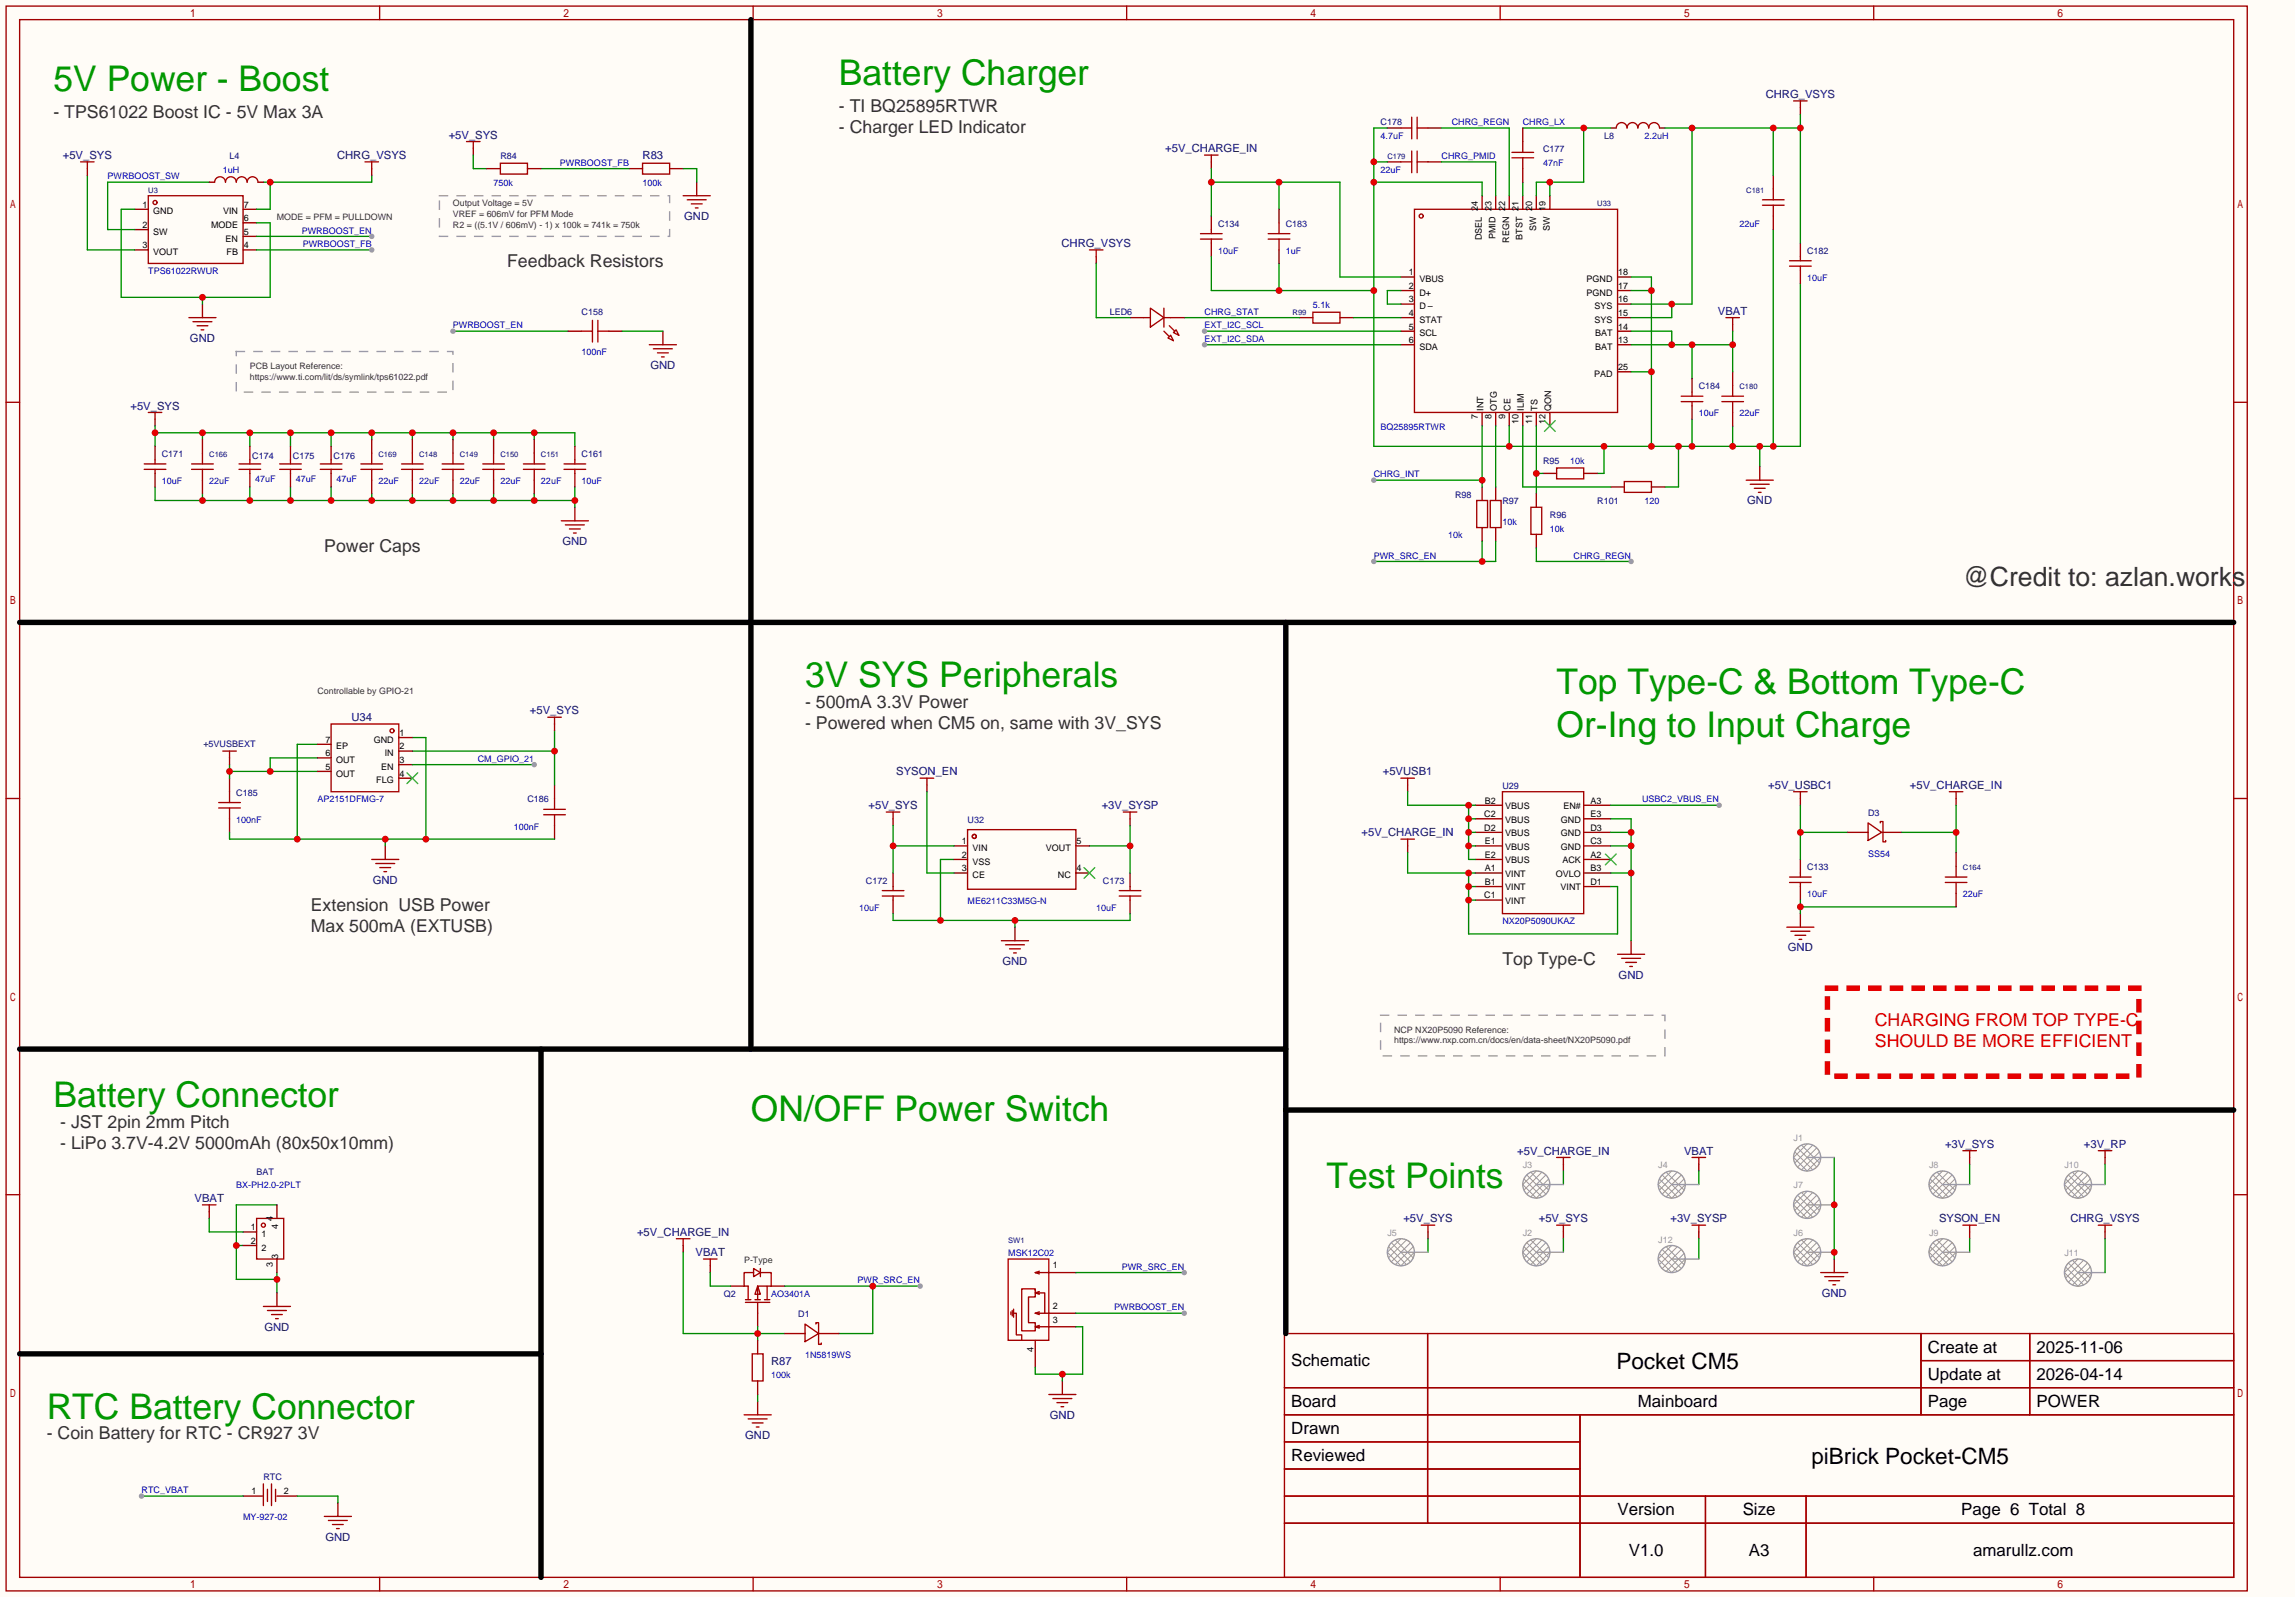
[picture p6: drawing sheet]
<svg xmlns="http://www.w3.org/2000/svg" width="430mm" height="299mm" viewBox="0 0 430 299" stroke-linecap="round" stroke-linejoin="round" font-family="sans-serif">
<defs><g id="words">
<g font-size="6.6" fill="#090">
<text x="10" y="17.1">5V Power - Boost</text>
<text x="157.4" y="15.8">Battery Charger</text>
<text x="151" y="128.9">3V SYS Peripherals</text>
<text x="292" y="130.1">Top Type-C &amp; Bottom Type-C</text>
<text x="292" y="138.1">Or-Ing to Input Charge</text>
<text x="10" y="207.6">Battery Connector</text>
<text x="140.8" y="210.2">ON/OFF Power Switch</text>
<text x="248.8" y="222.9">Test Points</text>
<text x="8.8" y="266">RTC Battery Connector</text>
</g>
<text font-size="5" fill="#333" x="368.2" y="109.8">@Credit to: azlan.works</text>
<g font-size="4.2">
<text x="303.2" y="256.7">Pocket CM5</text>
<text x="339.8" y="274.5">piBrick Pocket-CM5</text>
</g>
<g font-size="3.3" fill="#333">
<text x="10" y="22.2">- TPS61022 Boost IC - 5V Max 3A</text>
<text x="157.4" y="20.9">- TI BQ25895RTWR</text>
<text x="157.4" y="24.9">- Charger LED Indicator</text>
<text x="95.1" y="50.1">Feedback Resistors</text>
<text x="60.8" y="103.5">Power Caps</text>
<text x="151" y="132.7">- 500mA 3.3V Power</text>
<text x="151" y="136.7">- Powered when CM5 on, same with 3V_SYS</text>
<text x="58.3" y="170.8">Extension USB Power</text>
<text x="58.3" y="174.8">Max 500mA (EXTUSB)</text>
<text x="281.8" y="180.9">Top Type-C</text>
<text x="11.3" y="211.4">- JST 2pin 2mm Pitch</text>
<text x="11.3" y="215.4">- LiPo 3.7V-4.2V 5000mAh (80x50x10mm)</text>
<text x="8.8" y="269.8">- Coin Battery for RTC - CR927 3V</text>
</g>
<g font-size="3.3" fill="#f00">
<text x="351.7" y="192.4">CHARGING FROM TOP TYPE-C</text>
<text x="351.7" y="196.4">SHOULD BE MORE EFFICIENT</text>
</g>
<g font-size="3.2">
<text x="242.2" y="256.2">Schematic</text>
<text x="361.6" y="253.7">Create at</text>
<text x="382" y="253.7">2025-11-06</text>
<text x="242.2" y="263.8">Board</text>
<text x="307.2" y="263.8">Mainboard</text>
<text x="361.6" y="258.7">Update at</text>
<text x="361.6" y="263.8">Page</text>
<text x="382" y="258.7">2026-04-14</text>
<text x="382" y="263.8">POWER</text>
<text x="242.2" y="268.9">Drawn</text>
<text x="242.2" y="274">Reviewed</text>
<text x="303.4" y="284.1">Version</text>
<text x="326.9" y="284.1">Size</text>
<text x="367.9" y="284.1">Page 6 Total 8</text>
<text x="305.5" y="291.8">V1.0</text>
<text x="328" y="291.8">A3</text>
<text x="370.1" y="291.8">amarullz.com</text>
</g>
<g font-size="2.1" fill="#000080">
<text x="331.2" y="18.4">CHRG_VSYS</text>
<text x="11.8" y="29.8">+5V_SYS</text>
<text x="63.2" y="29.8">CHRG_VSYS</text>
<text x="84.2" y="26">+5V_SYS</text>
<text x="120.5" y="29.8">R83</text>
<text x="218.6" y="28.5">+5V_CHARGE_IN</text>
<text x="128.3" y="41.2">GND</text>
<text x="199.1" y="46.3">CHRG_VSYS</text>
<text x="322.2" y="59">VBAT</text>
<text x="35.6" y="64.1">GND</text>
<text x="122" y="69.2">GND</text>
<text x="24.5" y="76.8">+5V_SYS</text>
<text x="327.7" y="94.6">GND</text>
<text x="105.5" y="102.2">GND</text>
<text x="65.9" y="135.2">U34</text>
<text x="99.4" y="134">+5V_SYS</text>
<text x="168.1" y="145.4">SYSON_EN</text>
<text x="259.4" y="145.4">+5VUSB1</text>
<text x="331.7" y="147.9">+5V_USBC1</text>
<text x="358.3" y="147.9">+5V_CHARGE_IN</text>
<text x="162.9" y="151.7">+5V_SYS</text>
<text x="206.7" y="151.7">+3V_SYSP</text>
<text x="255.4" y="156.8">+5V_CHARGE_IN</text>
<text x="69.9" y="165.7">GND</text>
<text x="335.3" y="178.4">GND</text>
<text x="188" y="180.9">GND</text>
<text x="303.6" y="183.5">GND</text>
<text x="364.8" y="215.2">+3V_SYS</text>
<text x="390.9" y="215.2">+3V_RP</text>
<text x="284.6" y="216.5">+5V_CHARGE_IN</text>
<text x="315.9" y="216.5">VBAT</text>
<text x="36.5" y="225.4">VBAT</text>
<text x="119.5" y="231.7">+5V_CHARGE_IN</text>
<text x="263.2" y="229.2">+5V_SYS</text>
<text x="288.6" y="229.2">+5V_SYS</text>
<text x="313.3" y="229.2">+3V_SYSP</text>
<text x="363.7" y="229.2">SYSON_EN</text>
<text x="388.3" y="229.2">CHRG_VSYS</text>
<text x="130.5" y="235.6">VBAT</text>
<text x="341.7" y="243.2">GND</text>
<text x="49.6" y="249.5">GND</text>
<text x="144.7" y="255.9">R87</text>
<text x="139.8" y="269.8">GND</text>
<text x="196.9" y="266">GND</text>
<text x="61" y="288.9">GND</text>
</g>
<g font-size="1.7" fill="#000080">
<text x="259" y="23.5">C178</text>
<text x="43.1" y="29.8">L4</text>
<text x="93.9" y="29.8">R84</text>
<text x="289.4" y="28.5">C177</text>
<text x="300.9" y="26">L8</text>
<text x="228.5" y="42.5">C134</text>
<text x="241.2" y="42.5">C183</text>
<text x="339" y="47.6">C182</text>
<text x="109.1" y="59">C158</text>
<text x="208.2" y="59">LED6</text>
<text x="318.6" y="73">C184</text>
<text x="30.4" y="85.7">C171</text>
<text x="47.3" y="86.1">C174</text>
<text x="54.9" y="86.1">C175</text>
<text x="62.6" y="86.1">C176</text>
<text x="109.1" y="85.7">C161</text>
<text x="289.4" y="87">R95</text>
<text x="272.9" y="93.3">R98</text>
<text x="281.8" y="94.6">R97</text>
<text x="299.6" y="94.6">R101</text>
<text x="290.7" y="97.1">R96</text>
<text x="38.1" y="140.1">+5VUSBEXT</text>
<text x="44.3" y="149.2">C185</text>
<text x="281.8" y="147.9">U29</text>
<text x="98.9" y="150.5">C186</text>
<text x="181.5" y="154.3">U32</text>
<text x="350.4" y="153">D3</text>
<text x="162.4" y="165.7">C172</text>
<text x="206.9" y="165.7">C173</text>
<text x="339" y="163.2">C133</text>
<text x="48.1" y="220.3">BAT</text>
<text x="135.8" y="243.2">Q2</text>
<text x="149.7" y="247">D1</text>
<text x="49.4" y="277.5">RTC</text>
</g>
<g font-size="1.7" fill="#00f">
<text x="272.3" y="23.5">CHRG_REGN</text>
<text x="285.6" y="23.5">CHRG_LX</text>
<text x="259" y="26">4.7uF</text>
<text x="270.4" y="29.8">CHRG_PMID</text>
<text x="308.5" y="26">2.2uH</text>
<text x="20.2" y="33.6">PWRBOOST_SW</text>
<text x="41.8" y="32.4">1uH</text>
<text x="92.6" y="34.9">750k</text>
<text x="105" y="31.1">PWRBOOST_FB</text>
<text x="120.5" y="34.9">100k</text>
<text x="259" y="32.4">22uF</text>
<text x="289.4" y="31.1">47nF</text>
<text x="56.6" y="43.8">PWRBOOST_EN</text>
<text x="56.8" y="46.3">PWRBOOST_FB</text>
<text x="228.5" y="47.6">10uF</text>
<text x="241.2" y="47.6">1uF</text>
<text x="326.3" y="42.5">22uF</text>
<text x="27.8" y="51.4">TPS61022RWUR</text>
<text x="339" y="52.7">10uF</text>
<text x="225.9" y="59">CHRG_STAT</text>
<text x="246.3" y="57.8">5.1k</text>
<text x="85" y="61.6">PWRBOOST_EN</text>
<text x="225.9" y="64.1">EXT_I2C_SDA</text>
<text x="225.9" y="61.6">EXT_I2C_SCL</text>
<text x="109.1" y="66.6">100nF</text>
<text x="259" y="80.6">BQ25895RTWR</text>
<text x="318.6" y="78.1">10uF</text>
<text x="326.3" y="78.1">22uF</text>
<text x="257.7" y="89.5">CHRG_INT</text>
<text x="294.5" y="87">10k</text>
<text x="30.4" y="90.8">10uF</text>
<text x="39.2" y="90.8">22uF</text>
<text x="47.9" y="90.3">47uF</text>
<text x="55.5" y="90.3">47uF</text>
<text x="63.1" y="90.3">47uF</text>
<text x="71" y="90.8">22uF</text>
<text x="78.6" y="90.8">22uF</text>
<text x="86.2" y="90.8">22uF</text>
<text x="93.9" y="90.8">22uF</text>
<text x="101.5" y="90.8">22uF</text>
<text x="109.1" y="90.8">10uF</text>
<text x="308.5" y="94.6">120</text>
<text x="271.7" y="100.9">10k</text>
<text x="281.8" y="98.4">10k</text>
<text x="290.7" y="99.7">10k</text>
<text x="257.7" y="104.7">PWR_SRC_EN</text>
<text x="295.2" y="104.7">CHRG_REGN</text>
<text x="89.6" y="142.8">CM_GPIO_21</text>
<text x="44.3" y="154.3">100nF</text>
<text x="59.6" y="150.5">AP2151DFMG-7</text>
<text x="96.4" y="155.5">100nF</text>
<text x="308" y="150.5">USBC2_VBUS_EN</text>
<text x="350.4" y="160.6">SS54</text>
<text x="161.2" y="170.8">10uF</text>
<text x="181.5" y="169.5">ME6211C33M5G-N</text>
<text x="205.6" y="170.8">10uF</text>
<text x="281.8" y="173.3">NX20P5090UKAZ</text>
<text x="339" y="168.2">10uF</text>
<text x="368.2" y="168.2">22uF</text>
<text x="44.3" y="222.9">BX-PH2.0-2PLT</text>
<text x="189.1" y="235.6">MSK12C02</text>
<text x="210.4" y="238.1">PWR_SRC_EN</text>
<text x="144.7" y="243.2">AO3401A</text>
<text x="160.9" y="240.6">PWR_SRC_EN</text>
<text x="209" y="245.7">PWRBOOST_EN</text>
<text x="151" y="254.6">1N5819WS</text>
<text x="144.7" y="258.4">100k</text>
<text x="26.5" y="280">RTC_VBAT</text>
<text x="45.6" y="285.1">MY-927-02</text>
</g>
<g font-size="1.7">
<text x="26.7" y="38.9">1</text>
<text x="28.8" y="40.2">GND</text>
<text x="41.8" y="40.2">VIN</text>
<text x="45.7" y="41.5">6</text>
<text x="45.7" y="38.9">7</text>
<text x="277.2" y="39.6" transform="rotate(-90 277.2 39.6)">24</text>
<text x="279.8" y="39.6" transform="rotate(-90 279.8 39.6)">23</text>
<text x="282.3" y="39.6" transform="rotate(-90 282.3 39.6)">22</text>
<text x="284.8" y="39.6" transform="rotate(-90 284.8 39.6)">21</text>
<text x="287.4" y="39.6" transform="rotate(-90 287.4 39.6)">20</text>
<text x="289.9" y="39.6" transform="rotate(-90 289.9 39.6)">19</text>
<text x="26.7" y="42.7">2</text>
<text x="26.7" y="46.6">3</text>
<text x="28.8" y="44">SW</text>
<text x="28.8" y="47.8">VOUT</text>
<text x="39.6" y="42.7">MODE</text>
<text x="42.3" y="45.3">EN</text>
<text x="42.5" y="47.8">FB</text>
<text x="45.7" y="46.6">4</text>
<text x="45.7" y="44">5</text>
<text x="278" y="45.1" transform="rotate(-90 278 45.1)">DSEL</text>
<text x="280.5" y="44.9" transform="rotate(-90 280.5 44.9)">PMID</text>
<text x="283.1" y="45.5" transform="rotate(-90 283.1 45.5)">REGN</text>
<text x="285.6" y="45" transform="rotate(-90 285.6 45)">BTST</text>
<text x="288.1" y="43.4" transform="rotate(-90 288.1 43.4)">SW</text>
<text x="290.7" y="43.4" transform="rotate(-90 290.7 43.4)">SW</text>
<text x="264.2" y="51.6">1</text>
<text x="266.2" y="52.9">VBUS</text>
<text x="297.6" y="52.9">PGND</text>
<text x="303.5" y="51.6">18</text>
<text x="264.2" y="54.2">2</text>
<text x="264.2" y="56.7">3</text>
<text x="264.2" y="59.3">4</text>
<text x="266.2" y="55.4">D+</text>
<text x="266.2" y="58">D</text>
<text x="297.6" y="55.4">PGND</text>
<text x="299.1" y="58">SYS</text>
<text x="303.5" y="59.3">15</text>
<text x="303.5" y="56.7">16</text>
<text x="303.5" y="54.2">17</text>
<text x="264.2" y="61.8">5</text>
<text x="264.2" y="64.3">6</text>
<text x="266.2" y="60.5">STAT</text>
<text x="266.2" y="63.1">SCL</text>
<text x="266.2" y="65.6">SDA</text>
<text x="299.1" y="60.5">SYS</text>
<text x="299.2" y="65.6">BAT</text>
<text x="299.2" y="63.1">BAT</text>
<text x="303.5" y="64.3">13</text>
<text x="303.5" y="61.8">14</text>
<text x="299" y="70.7">PAD</text>
<text x="303.5" y="69.4">25</text>
<text x="278.2" y="77.1" transform="rotate(-90 278.2 77.1)">INT</text>
<text x="280.8" y="77.1" transform="rotate(-90 280.8 77.1)">OTG</text>
<text x="283.3" y="77.1" transform="rotate(-90 283.3 77.1)">CE</text>
<text x="285.8" y="77.1" transform="rotate(-90 285.8 77.1)">ILIM</text>
<text x="288.4" y="77.1" transform="rotate(-90 288.4 77.1)">TS</text>
<text x="290.9" y="77.1" transform="rotate(-90 290.9 77.1)">QON</text>
<text x="277.2" y="78.6" transform="rotate(-90 277.2 78.6)">7</text>
<text x="279.8" y="78.6" transform="rotate(-90 279.8 78.6)">8</text>
<text x="282.3" y="78.6" transform="rotate(-90 282.3 78.6)">9</text>
<text x="284.8" y="79.6" transform="rotate(-90 284.8 79.6)">10</text>
<text x="287.4" y="79.6" transform="rotate(-90 287.4 79.6)">11</text>
<text x="289.9" y="79.6" transform="rotate(-90 289.9 79.6)">12</text>
<text x="74.9" y="138">1</text>
<text x="61" y="141.8">6</text>
<text x="61" y="139.3">7</text>
<text x="63" y="143.1">OUT</text>
<text x="63" y="140.5">EP</text>
<text x="70.1" y="139.3">GND</text>
<text x="72.2" y="141.8">IN</text>
<text x="74.9" y="140.5">2</text>
<text x="74.9" y="143.1">3</text>
<text x="61" y="144.3">5</text>
<text x="63" y="145.6">OUT</text>
<text x="70.6" y="146.9">FLG</text>
<text x="71.5" y="144.3">EN</text>
<text x="74.9" y="145.6">4</text>
<text x="278.4" y="153.2">C2</text>
<text x="278.4" y="155.8">D2</text>
<text x="278.5" y="150.7">B2</text>
<text x="282.3" y="151.7">VBUS</text>
<text x="282.3" y="154.3">VBUS</text>
<text x="292.8" y="154.3">GND</text>
<text x="293.3" y="151.7">EN#</text>
<text x="298.3" y="155.8">D3</text>
<text x="298.3" y="153.2">E3</text>
<text x="298.3" y="150.7">A3</text>
<text x="180.4" y="158.3">1</text>
<text x="180.4" y="160.9">2</text>
<text x="182.4" y="159.6">VIN</text>
<text x="196.2" y="159.6">VOUT</text>
<text x="201.9" y="158.3">5</text>
<text x="278.5" y="158.3">E1</text>
<text x="278.5" y="160.9">E2</text>
<text x="282.3" y="156.8">VBUS</text>
<text x="282.3" y="159.3">VBUS</text>
<text x="282.3" y="161.9">VBUS</text>
<text x="292.8" y="159.3">GND</text>
<text x="292.8" y="156.8">GND</text>
<text x="293.1" y="161.9">ACK</text>
<text x="298.3" y="160.9">A2</text>
<text x="298.3" y="158.3">C3</text>
<text x="180.4" y="163.4">3</text>
<text x="182.4" y="162.1">VSS</text>
<text x="182.4" y="164.7">CE</text>
<text x="198.4" y="164.7">NC</text>
<text x="201.9" y="163.4">4</text>
<text x="278.5" y="163.4">A1</text>
<text x="278.5" y="165.9">B1</text>
<text x="282.3" y="164.4">VINT</text>
<text x="282.3" y="167">VINT</text>
<text x="291.9" y="164.4">OVLO</text>
<text x="292.7" y="167">VINT</text>
<text x="298.3" y="165.9">D1</text>
<text x="298.3" y="163.4">B3</text>
<text x="278.4" y="168.5">C1</text>
<text x="282.3" y="169.5">VINT</text>
<text x="47.1" y="230.7">1</text>
<text x="47.1" y="233.2">2</text>
<text x="49.1" y="232">1</text>
<text x="51.2" y="229" transform="rotate(-90 51.2 229)">4</text>
<text x="52.2" y="230.4" transform="rotate(-90 52.2 230.4)">4</text>
<text x="49.1" y="234.5">2</text>
<text x="51.2" y="237.5" transform="rotate(-90 51.2 237.5)">3</text>
<text x="52.2" y="236.1" transform="rotate(-90 52.2 236.1)">3</text>
<text x="197.5" y="237.8">1</text>
<text x="197.5" y="245.5">2</text>
<text x="197.5" y="248">3</text>
<text x="193.9" y="253.5" transform="rotate(-90 193.9 253.5)">4</text>
<text x="47.2" y="280.2">1</text>
<text x="53.2" y="280.2">2</text>
</g>
<g font-size="1.7" fill="#333">
<text x="51.9" y="41.2">MODE = PFM = PULLDOWN</text>
<text x="85" y="38.7">Output Voltage = 5V</text>
<text x="85" y="40.7">VREF = 606mV for PFM Mode</text>
<text x="85" y="42.7">R2 = ((5.1V / 606mV) - 1) x 100k = 741k = 750k</text>
<text x="46.9" y="69.2">PCB Layout Reference:</text>
<text x="46.9" y="71.2">https://www.ti.com/lit/ds/symlink/tps61022.pdf</text>
<text x="59.6" y="130.1">Controllable by GPIO-21</text>
<text x="261.5" y="193.6">NCP NX20P5090 Reference:</text>
<text x="261.5" y="195.6">https://www.nxp.com.cn/docs/en/data-sheet/NX20P5090.pdf</text>
<text x="139.6" y="236.8">P-Type</text>
</g>
<g font-size="1.7" fill="#999">
<text x="336.4" y="214">J1</text>
<text x="285.6" y="219">J3</text>
<text x="311" y="219">J4</text>
<text x="361.8" y="219">J8</text>
<text x="387.2" y="219">J10</text>
<text x="336.4" y="222.9">J7</text>
<text x="260.2" y="231.7">J5</text>
<text x="285.6" y="231.7">J2</text>
<text x="311" y="233">J12</text>
<text x="336.4" y="231.7">J6</text>
<text x="361.8" y="231.7">J9</text>
<text x="387.2" y="235.6">J11</text>
</g>
<g font-size="1.4" fill="#000080">
<text x="260.2" y="29.8">C179</text>
<text x="27.8" y="36.2">U3</text>
<text x="299.6" y="38.7">U33</text>
<text x="327.5" y="36.2">C181</text>
<text x="242.4" y="59">R99</text>
<text x="326.3" y="73">C180</text>
<text x="39.2" y="85.7">C166</text>
<text x="71" y="85.7">C169</text>
<text x="78.6" y="85.7">C148</text>
<text x="86.2" y="85.7">C149</text>
<text x="93.9" y="85.7">C150</text>
<text x="101.5" y="85.7">C151</text>
<text x="368.2" y="163.2">C164</text>
<text x="189.1" y="233">SW1</text>
</g>
</g></defs>
<path d="M0 0h430.5v299.5h-430.5z" fill="#fffcf7"/>
<g fill="none" stroke="#a10000" stroke-width=".25">
<path d="M1.1 1.1h420.4v297.2h-420.4zM3.7 3.7h415.3v292.1h-415.3zM71.2 1.1v2.6M141.3 1.1v2.6M211.3 1.1v2.6M281.4 1.1v2.6M351.5 1.1v2.6M1.1 75.4h2.6M419 75.4h2.5M1.1 149.7h2.6M419 149.7h2.5M1.1 224h2.6"/>
<path d="M126.9 232.3h2.5M128.1 232.3v1.3M132 236.1h2.5M133.2 236.1v1.3M141.4 237.9l1.2 .7-1.2 .8zM141.4 238.6h-1.8v2.6h.7v2.5M142.6 238.6h2.1v2.6h-2.6v2.5M142.6 237.9v1.5M189.1 236.1h7.6v15.2h-7.6zM194.2 238.6h2.5M194.2 238.6l.7 .3M194.9 238.4l-.7 .2"/>
<path d="M419 224h2.5M139.8 244.2h4.6M139.8 243.7h1M141.6 243.7h1M142.1 241.2l.5 1.5h-1zM142.1 244.2v2.1M143.4 243.7h1M143.9 241.2v2.5M189.6 246v.5M189.9 245.7v1.1M190.1 246.3h.5v4h1v1M190.1 245.5v1.5"/>
<path d="M191.6 241.7h2.6v1.5h-1.3v4.8h1.3v1.6h-2.6zM194.2 246.3l.7 .2M194.2 246.3h2.5M194.9 242.7l-.7-.3h1.8v3.9M194.9 246l-.7 .3M194.9 248.5l-.7 .3M194.9 242.2l-.7 .2M196.7 248.8h-2.5l.7 .2M240.9 250.1h178.1v45.7h-178.1zM267.8 250.1v35.5M360.3 250.1v15.2M360.3 255.1h58.7"/>
<path d="M380.7 250.1v15.2M139.6 265.3h5.1M140.3 266.1h3.6M141.1 266.8h2M141.9 267.6h.5M240.9 260.2h178.1M240.9 265.3h178.1M240.9 270.4h55.5M240.9 275.5h55.5M296.4 265.3v30.5M71.2 295.8v2.5M141.3 295.8v2.5"/>
<path d="M211.3 295.8v2.5M240.9 280.5h178.1M240.9 285.6h178.1M281.4 295.8v2.5M319.9 280.5v15.3M338.8 280.5v15.3M351.5 295.8v2.5"/>
</g>
<path d="M128.1 233.6v1.2M133.2 237.4v1.2M196.7 238.6h5.1M137 241.2h2.6M142.1 246.3v2.5M144.7 241.2h2.5M194.2 251.3v5.1M196.7 248.8h5.1M196.7 246.3h5.1M142.1 262.8v2.5" fill="none" stroke="#870000" stroke-width=".25"/>
<path d="M140.8 3.7v193M241.2 116.7v133.4M3.7 196.7h237.5M101.5 196.7v99.1" fill="none" stroke="#000" stroke-width="1"/>
<path d="M133.2 238.6v2.6h3.8M147.2 241.2h25.4M163.7 241.2v8.9h-6.3M142.1 261.5v1.3" fill="none" stroke="#008700" stroke-width=".25"/>
<circle cx="163.7" cy="241.2" r=".63" fill="#c00"/>
<circle cx="172.6" cy="241.2" r=".51" fill="#999"/>
<path d="M201.8 246.3h20.3" fill="none" stroke="#008700" stroke-width=".25"/>
<circle cx="222.1" cy="246.3" r=".51" fill="#999"/>
<path d="M199.3 259v2.5" fill="none" stroke="#870000" stroke-width=".25"/>
<path d="M196.7 261.5h5.1M197.5 262.3h3.5M198.2 263h2.1M199 263.8h.5" fill="none" stroke="#a10000" stroke-width=".25"/>
<path d="M128.1 234.8v15.3h19.1M142.1 248.8v2.5" fill="none" stroke="#008700" stroke-width=".25"/>
<circle cx="142.1" cy="250.1" r=".63" fill="#c00"/>
<path d="M38 225.9h2.5M39.2 225.9v1.3M49.4 278.3v4M50.2 279.3v2.3M50.9 278.3v4M51.7 279.3v2.3M60.8 284.4h5.1M61.6 285.1h3.6M62.4 285.9h2M63.1 286.6h.5" fill="none" stroke="#a10000" stroke-width=".25"/>
<path d="M39.2 227.2v1.3M45.6 280.5h3.8M51.9 280.5h3.9M63.4 281.8v2.6" fill="none" stroke="#870000" stroke-width=".25"/>
<path d="M44.3 233.6h1.3M51.9 238.6v3.8M51.9 225.9h-7.6v14h7.6M55.8 280.5h7.6v1.3" fill="none" stroke="#008700" stroke-width=".25"/>
<g fill="#c00">
<circle cx="51.9" cy="239.9" r=".63"/>
<circle cx="44.3" cy="233.6" r=".63"/>
</g>
<path d="M51.9 242.4v2.6" fill="none" stroke="#870000" stroke-width=".25"/>
<path d="M49.4 245h5.1M50.2 245.7h3.5M50.9 246.5h2.1M51.7 247.3h.5" fill="none" stroke="#a10000" stroke-width=".25"/>
<path d="M26.5 280.5h19.1" fill="none" stroke="#008700" stroke-width=".25"/>
<circle cx="26.5" cy="280.5" r=".51" fill="#999"/>
<path d="M3.7 116.7h415.3" fill="none" stroke="#000" stroke-width="1"/>
<path d="M29.1 78.6v1.3M107.8 95.1v2.6" fill="none" stroke="#870000" stroke-width=".25"/>
<path d="M27.8 77.3h2.6M29.1 77.3v1.3M105.3 97.7h5.1M106 98.4h3.6M106.8 99.2h2M107.6 99.9h.5" fill="none" stroke="#a10000" stroke-width=".25"/>
<path d="M29.1 91.3v2.6h78.7M38 92.6v1.3M46.9 91.3v2.6M54.5 91.3v2.6M62.1 91.3v2.6M69.7 92.6v1.3M77.3 92.6v1.3M85 92.6v1.3M92.6 92.6v1.3M100.2 92.6v1.3M107.8 91.3v3.8" fill="none" stroke="#008700" stroke-width=".25"/>
<g fill="#c00">
<circle cx="107.8" cy="93.9" r=".63"/>
<circle cx="100.2" cy="93.9" r=".63"/>
<circle cx="92.6" cy="93.9" r=".63"/>
<circle cx="85" cy="93.9" r=".63"/>
<circle cx="77.3" cy="93.9" r=".63"/>
<circle cx="69.7" cy="93.9" r=".63"/>
<circle cx="62.1" cy="93.9" r=".63"/>
<circle cx="54.5" cy="93.9" r=".63"/>
<circle cx="46.9" cy="93.9" r=".63"/>
<circle cx="38" cy="93.9" r=".63"/>
</g>
<path d="M29.1 79.9v3.8M29.1 81.2h78.7v2.5M38 81.2v1.2M46.9 81.2v2.5M54.5 81.2v2.5M62.1 81.2v2.5M69.7 81.2v1.2M77.3 81.2v1.2M85 81.2v1.2M92.6 81.2v1.2M100.2 81.2v1.2" fill="none" stroke="#008700" stroke-width=".25"/>
<g fill="#c00">
<circle cx="29.1" cy="81.2" r=".63"/>
<circle cx="38" cy="81.2" r=".63"/>
<circle cx="46.9" cy="81.2" r=".63"/>
<circle cx="54.5" cy="81.2" r=".63"/>
<circle cx="62.1" cy="81.2" r=".63"/>
<circle cx="69.7" cy="81.2" r=".63"/>
<circle cx="77.3" cy="81.2" r=".63"/>
<circle cx="85" cy="81.2" r=".63"/>
<circle cx="92.6" cy="81.2" r=".63"/>
<circle cx="100.2" cy="81.2" r=".63"/>
</g>
<g fill="none" stroke="#870000" stroke-width=".25">
<path d="M25.3 39.2h2.5M45.6 39.2h2.5M118 31.6h2.5M125.6 31.6h2.5M25.3 43.1h2.5M25.3 46.9h2.5M45.6 46.9h2.5M45.6 44.3h2.5M45.6 41.8h2.5M227.2 40.5v2.6M227.2 45.6v2.5M337.7 149.7v1.3"/>
<path d="M337.7 161.2v2.5M337.7 166.2v2.6M337.7 171.3v2.6"/>
</g>
<g fill="none" stroke="#a10000" stroke-width=".25">
<path d="M27.8 36.7h17.8v12.7h-17.8zM120.5 30.6h5.1v2h-5.1zM225.2 44.8h4M225.2 43.8h4M227.2 43.1v.7M227.2 44.8v.8M336.4 148.5h2.6M337.7 148.5v1.2M335.2 173.9h5M335.7 165.5h4M335.7 164.5h4M335.9 174.6h3.6"/>
<path d="M336.7 175.4h2M337.4 176.1h.5M337.7 163.7v.8M337.7 165.5v.7"/>
<circle cx="29.1" cy="38" r=".38"/>
</g>
<path d="M50.7 34.2v5h-2.6M69.7 32.9v1.3h-20.3" fill="none" stroke="#008700" stroke-width=".25"/>
<circle cx="50.7" cy="34.2" r=".63" fill="#c00"/>
<path d="M16.4 32.9v14h8.9M39.2 34.2h-19v8.9h5.1M48.1 44.3h21.6" fill="none" stroke="#008700" stroke-width=".25"/>
<path d="M16.4 31.6v1.3" fill="none" stroke="#870000" stroke-width=".25"/>
<path d="M15.1 30.4h2.6M16.4 30.4v1.2" fill="none" stroke="#a10000" stroke-width=".25"/>
<circle cx="69.7" cy="44.3" r=".51" fill="#999"/>
<path d="M48.1 46.9h21.6" fill="none" stroke="#008700" stroke-width=".25"/>
<circle cx="69.7" cy="46.9" r=".51" fill="#999"/>
<path d="M38 57v2.6" fill="none" stroke="#870000" stroke-width=".25"/>
<path d="M35.4 59.6h5.1M36.2 60.3h3.6M37 61.1h2M37.7 61.8h.5" fill="none" stroke="#a10000" stroke-width=".25"/>
<path d="M25.3 39.2h-2.6v16.6h28v-14h-2.6M38 55.8v1.2" fill="none" stroke="#008700" stroke-width=".25"/>
<circle cx="38" cy="55.8" r=".63" fill="#c00"/>
<path d="M88.8 29.1v2.5h2.5M101.5 31.6h16.5M128.1 31.6h2.6v2.6M264 148.5v2.5h12.7M275.5 151v10.2h1.2M275.5 153.5h1.2M275.5 156.1h1.2M275.5 158.6h1.2" fill="none" stroke="#008700" stroke-width=".25"/>
<g fill="none" stroke="#870000" stroke-width=".25">
<path d="M88.8 27.8v1.3M130.7 34.2v2.5M77.3 82.4v2.6M77.3 90v2.6M85 82.4v2.6M85 90v2.6M92.6 82.4v2.6M92.6 90v2.6M100.2 82.4v2.6M100.2 90v2.6M264 147.2v1.3M276.7 151h5.1"/>
<path d="M276.7 153.5h5.1M276.7 156.1h5.1M276.7 158.6h5.1M297.1 151h5M297.1 153.5h5M297.1 156.1h5M297.1 158.6h5M276.7 161.2h5.1M276.7 163.7h5.1M276.7 166.2h5.1M276.7 168.8h5.1M297.1 161.2h5"/>
<path d="M297.1 163.7h5M297.1 166.2h5"/>
</g>
<g fill="none" stroke="#a10000" stroke-width=".25">
<path d="M87.5 26.5h2.5M88.8 26.5v1.3M128.1 36.7h5.1M128.9 37.5h3.6M129.7 38.2h2M130.4 39h.5M75.3 88h4.1M75.3 87h4.1M77.3 85v2M77.3 88v2M82.9 88h4.1M82.9 87h4.1"/>
<path d="M85 85v2M85 88v2M90.6 88h4M90.6 87h4M92.6 85v2M92.6 88v2M98.2 88h4M98.2 87h4M100.2 85v2M100.2 88v2M262.8 145.9h2.5M264 145.9v1.3"/>
<path d="M281.8 148.5h15.3v22.8h-15.3z"/>
</g>
<path d="M82.4 36.7h43.2v7.6h-43.2zM44.3 65.9h40.7v7.6h-40.7z" fill="none" stroke="#999" stroke-width=".25" stroke-dasharray="1.5 1.8"/>
<path d="M301.1 160.1l2 2.1M303.1 160.1l-2 2.1" fill="none" stroke="#3c3" stroke-width=".25"/>
<g fill="#c00">
<circle cx="275.5" cy="151" r=".63"/>
<circle cx="275.5" cy="153.5" r=".63"/>
<circle cx="275.5" cy="156.1" r=".63"/>
<circle cx="275.5" cy="158.6" r=".63"/>
</g>
<path d="M264 158.6v1.3" fill="none" stroke="#870000" stroke-width=".25"/>
<path d="M262.8 157.4h2.5M264 157.4v1.2" fill="none" stroke="#a10000" stroke-width=".25"/>
<path d="M264 159.9v3.8h12.7M275.5 163.7v11.4h27.9v-8.9h-1.3M275.5 166.2h1.2M275.5 168.8h1.2" fill="none" stroke="#008700" stroke-width=".25"/>
<g fill="#c00">
<circle cx="275.5" cy="163.7" r=".63"/>
<circle cx="275.5" cy="166.2" r=".63"/>
<circle cx="275.5" cy="168.8" r=".63"/>
</g>
<path d="M305.9 176.4v2.5" fill="none" stroke="#870000" stroke-width=".25"/>
<path d="M303.4 178.9h5.1M304.2 179.7h3.5M304.9 180.5h2.1M305.7 181.2h.5" fill="none" stroke="#a10000" stroke-width=".25"/>
<path d="M302.1 158.6h3.8M302.1 153.5h3.8v22.9M302.1 156.1h3.8M302.1 163.7h3.8" fill="none" stroke="#008700" stroke-width=".25"/>
<g fill="#c00">
<circle cx="305.9" cy="158.6" r=".63"/>
<circle cx="305.9" cy="156.1" r=".63"/>
<circle cx="305.9" cy="163.7" r=".63"/>
</g>
<path d="M302.1 151h20.4" fill="none" stroke="#008700" stroke-width=".25"/>
<circle cx="322.5" cy="151" r=".51" fill="#999"/>
<path d="M337.7 168.8v2.5M337.7 170.1h29.2" fill="none" stroke="#008700" stroke-width=".25"/>
<circle cx="337.7" cy="170.1" r=".63" fill="#c00"/>
<path d="M259 190.4h53.3v7.6h-53.3z" fill="none" stroke="#999" stroke-width=".25" stroke-dasharray="1.5 1.8"/>
<path d="M85 62.1h21.6" fill="none" stroke="#008700" stroke-width=".25"/>
<circle cx="85" cy="62.1" r=".51" fill="#999"/>
<g fill="none" stroke="#870000" stroke-width=".25">
<path d="M106.6 62.1h2.5M114.2 62.1h2.5M124.3 62.1v2.5M293.2 218.3v1.3M318.6 218.3v1.3M369.4 217v1.3M394.8 217v1.3M267.8 231v1.3M293.2 231v1.3M344 236.1v2.5M369.4 231v1.3M142.1 251.3v2.6"/>
<path d="M142.1 259v2.5M147.2 250.1h3.8M153.5 250.1h3.9"/>
</g>
<g fill="none" stroke="#a10000" stroke-width=".25">
<path d="M109.1 62.1h2M111.1 60.1v4M112.1 62.1h2.1M112.1 60.1v4M121.8 64.6h5.1M122.6 65.4h3.5M123.3 66.2h2M124.1 66.9h.5M292 217h2.5M293.2 217v1.3M317.4 217h2.5M318.6 217v1.3"/>
<path d="M368.2 215.8h2.5M369.4 215.8v1.2M393.6 215.8h2.5M394.8 215.8v1.2M266.6 229.7h2.5M267.8 229.7v1.3M292 229.7h2.5M293.2 229.7v1.3M341.5 238.6h5.1M342.3 239.4h3.5M368.2 229.7h2.5M369.4 229.7v1.3"/>
<path d="M141.1 253.9h2v5.1h-2zM151 248.3l2.5 1.8-2.5 1.5zM153 248.3v-.3h.5v4.1h.6v-.3M343 240.2h2.1M343.8 240.9h.5"/>
</g>
<path d="M116.7 62.1h7.6M293.2 219.6v2.5M318.6 219.6v2.5M344 217v19.1M369.4 218.3v3.8M394.8 218.3v3.8M267.8 232.3v2.5M293.2 232.3v2.5M369.4 232.3v2.5" fill="none" stroke="#008700" stroke-width=".25"/>
<path d="M342.8 185.3h58.4v16.5h-58.4z" fill="none" stroke="#f00" stroke-width="1" stroke-dasharray="1.5 2.5"/>
<path d="M241.2 208.2h177.8" fill="none" stroke="#000" stroke-width="1"/>
<path d="M339 234.8h5" fill="none" stroke="#999" stroke-width=".25"/>
<circle cx="344" cy="234.8" r=".63" fill="#c00"/>
<g fill="none" stroke="#999" stroke-width=".19">
<path d="M287.1 219.8l3.4 3.4M288.2 219.6l-2.6 2.5 2.6 2.6 2.5-2.6M289.2 219.8l-3.4 3.4M312.5 219.8l3.4 3.4M313.6 219.6l-2.6 2.5 2.6 2.6 2.5-2.6M314.6 219.8l-3.4 3.4M363.3 219.8l3.4 3.4M364.4 219.6l-2.6 2.5 2.6 2.6 2.5-2.6M365.4 219.8l-3.4 3.4M388.7 219.8l3.4 3.4M389.8 219.6l-2.6 2.5 2.6 2.6 2.5-2.6M390.8 219.8l-3.4 3.4"/>
<path d="M285.8 221.1l3.4 3.3M285.8 233.8l3.4 3.3M286.4 220.3l3.6 3.6M286.4 233l3.6 3.6M287.1 232.5l3.4 3.4M288.2 232.3l-2.6 2.5 2.6 2.6 2.5-2.6M289.2 232.5l-3.4 3.4M290 220.3l-3.6 3.6M290 233l-3.6 3.6M290.5 221.1l-3.4 3.3M290.5 233.8l-3.4 3.3M311.2 221.1l3.4 3.3"/>
<path d="M311.8 220.3l3.6 3.6M315.4 220.3l-3.6 3.6M315.9 221.1l-3.4 3.3M336.6 233.8l3.4 3.3M337.2 233l3.6 3.6M337.9 232.5l3.4 3.4M339 232.3l-2.6 2.5 2.6 2.6 2.5-2.6M340 232.5l-3.4 3.4M340.8 233l-3.6 3.6M341.3 233.8l-3.4 3.3M362 233.8l3.4 3.3M362 221.1l3.4 3.3"/>
<path d="M362.6 233l3.6 3.6M362.6 220.3l3.6 3.6M363.3 232.5l3.4 3.4M364.4 232.3l-2.6 2.5 2.6 2.6 2.5-2.6M365.4 232.5l-3.4 3.4M366.2 233l-3.6 3.6M366.2 220.3l-3.6 3.6M366.7 233.8l-3.4 3.3M366.7 221.1l-3.4 3.3M387.4 221.1l3.4 3.3M388 220.3l3.6 3.6M391.6 220.3l-3.6 3.6"/>
<path d="M392.1 221.1l-3.4 3.3"/>
</g>
<g fill="none" stroke="#999" stroke-width=".25">
<path d="M288.2 222.1h5M288.2 234.8h5M313.6 222.1h5M364.4 222.1h5M364.4 234.8h5M389.8 222.1h5"/>
<circle cx="288.2" cy="234.8" r="2.54"/>
<circle cx="288.2" cy="222.1" r="2.54"/>
<circle cx="313.6" cy="222.1" r="2.54"/>
<circle cx="339" cy="234.8" r="2.54"/>
<circle cx="364.4" cy="234.8" r="2.54"/>
<circle cx="364.4" cy="222.1" r="2.54"/>
<circle cx="389.8" cy="222.1" r="2.54"/>
</g>
<path d="M39.2 34.2h1.1M48.4 34.2h1M107.8 83.7v2.5M107.8 88.8v2.5" fill="none" stroke="#870000" stroke-width=".25"/>
<path d="M40.3 34.2a1.02 1.02 0 0 1 1-1.1 1.02 1.02 0 0 1 1 1.1M42.3 34.2a1.02 1.02 0 0 1 1-1.1 1.02 1.02 0 0 1 1 1.1M44.3 34.2a1.02 1.02 0 0 1 1-1.1 1.02 1.02 0 0 1 1.1 1.1M46.4 34.2a1.02 1.02 0 0 1 1-1.1 1.02 1.02 0 0 1 1 1.1M105.8 88h4.1M105.8 87h4.1M107.8 86.2v.8M107.8 88v.8" fill="none" stroke="#a10000" stroke-width=".25"/>
<path d="M337.7 151v10.2M337.7 156.1h8.9" fill="none" stroke="#008700" stroke-width=".25"/>
<circle cx="337.7" cy="156.1" r=".63" fill="#c00"/>
<path d="M346.6 156.1h3.8M352.9 156.1h3.8M366.9 149.7v1.3" fill="none" stroke="#870000" stroke-width=".25"/>
<path d="M350.4 154.3l2.5 1.8-2.5 1.5zM352.7 154.3v-.2h.5v3.8h.5v-.3M365.6 148.5h2.6M366.9 148.5v1.2" fill="none" stroke="#a10000" stroke-width=".25"/>
<path d="M356.7 156.1h10.2M366.9 151v8.9" fill="none" stroke="#008700" stroke-width=".25"/>
<circle cx="366.9" cy="156.1" r=".63" fill="#c00"/>
<path d="M364.9 165.5h4M364.9 164.5h4M366.9 162.4v2.1M366.9 165.5v2" fill="none" stroke="#a10000" stroke-width=".25"/>
<path d="M366.9 159.9v2.5M366.9 167.5v2.6" fill="none" stroke="#870000" stroke-width=".25"/>
<g fill="none" stroke="#999" stroke-width=".25">
<path d="M262.8 234.8h5M339 225.9h5"/>
<circle cx="262.8" cy="234.8" r="2.54"/>
</g>
<path d="M260.4 233.8l3.4 3.3M261 233l3.6 3.6M261.7 232.5l3.4 3.4M262.8 232.3l-2.6 2.5 2.6 2.6 2.5-2.6M263.8 232.5l-3.4 3.4M264.6 233l-3.6 3.6M265.1 233.8l-3.4 3.3" fill="none" stroke="#999" stroke-width=".19"/>
<circle cx="344" cy="225.9" r=".63" fill="#c00"/>
<g fill="none" stroke="#999" stroke-width=".19">
<path d="M336.6 216l3.4 3.4M337.2 215.2l3.6 3.6M337.9 214.7l3.4 3.4M339 214.5l-2.6 2.5 2.6 2.6 2.5-2.6M340 214.7l-3.4 3.4M340.8 215.2l-3.6 3.6M341.3 216l-3.4 3.4M336.6 224.9l3.4 3.3M337.2 224.1l3.6 3.6M337.9 223.6l3.4 3.4M339 223.4l-2.6 2.5 2.6 2.6 2.5-2.6M340 223.6l-3.4 3.4"/>
<path d="M340.8 224.1l-3.6 3.6M341.3 224.9l-3.4 3.3"/>
</g>
<g fill="none" stroke="#999" stroke-width=".25">
<path d="M339 217h5"/>
<circle cx="339" cy="217" r="2.54"/>
<circle cx="339" cy="225.9" r="2.54"/>
</g>
<g fill="none" stroke="#a10000" stroke-width=".25">
<path d="M93.9 30.6h5v2h-5zM27.1 88h4M27.1 87h4M29.1 86.2v.8M29.1 88v.8M35.9 88h4.1M35.9 87h4.1M38 85v2M38 88v2M67.7 88h4.1M67.7 87h4.1M69.7 85v2"/>
<path d="M69.7 88v2M166.2 152.3h2.6M167.5 152.3v1.2M210.7 152.3h2.5M212 152.3v1.2M165.5 168h4M165.5 167h4M167.5 166.2v.8M167.5 168v.8M187.8 176.4h5.1M188.6 177.2h3.6M189.4 177.9h2"/>
<path d="M190.1 178.7h.5M209.9 168h4.1M209.9 167h4.1M212 166.2v.8M212 168v.8M48.1 228.5h5.1v7.6h-5.1z"/>
<circle cx="49.4" cy="229.7" r=".38"/>
</g>
<g fill="none" stroke="#870000" stroke-width=".25">
<path d="M91.3 31.6h2.6M98.9 31.6h2.6M29.1 83.7v2.5M29.1 88.8v2.5M38 82.4v2.6M38 90v2.6M69.7 82.4v2.6M69.7 90v2.6M167.5 153.5v1.3M212 153.5v1.3M167.5 163.7v2.5M167.5 168.8v2.5"/>
<path d="M190.4 173.9v2.5M212 163.7v2.5M212 168.8v2.5M45.6 231h2.5M45.6 233.6h2.5M51.9 225.9v2.6M51.9 236.1v2.5"/>
</g>
<path d="M204.3 158.6h7.7M212 154.8v8.9M39.2 228.5v2.5h6.4" fill="none" stroke="#008700" stroke-width=".25"/>
<circle cx="212" cy="158.6" r=".63" fill="#c00"/>
<path d="M167.5 171.3v1.3h44.5v-1.3M178.9 161.2h-2.5v11.4M190.4 172.6v1.3" fill="none" stroke="#008700" stroke-width=".25"/>
<g fill="#c00">
<circle cx="190.4" cy="172.6" r=".63"/>
<circle cx="176.4" cy="172.6" r=".63"/>
</g>
<g fill="none" stroke="#a10000" stroke-width=".25">
<path d="M172.6 145.9h2.5M173.9 145.9v1.3M181.5 155.6h20.3v11.2h-20.3z"/>
<circle cx="182.8" cy="156.8" r=".38"/>
</g>
<path d="M173.9 147.2v1.3M178.9 158.6h2.6M201.8 158.6h2.5M178.9 161.2h2.6M178.9 163.7h2.6M201.8 163.7h2.5" fill="none" stroke="#870000" stroke-width=".25"/>
<path d="M203.3 162.7l2.1 2M205.4 162.7l-2.1 2" fill="none" stroke="#3c3" stroke-width=".25"/>
<path d="M3.7 253.9h97.8" fill="none" stroke="#000" stroke-width="1"/>
<path d="M167.5 154.8v8.9M167.5 158.6h11.4M173.9 148.5v15.2h5" fill="none" stroke="#008700" stroke-width=".25"/>
<circle cx="167.5" cy="158.6" r=".63" fill="#c00"/>
<g fill="none" stroke="#a10000" stroke-width=".25">
<path d="M265.3 39.2h38.1v38.1h-38.1zM303.1 24a1.02 1.02 0 0 1 1.1-1 1.02 1.02 0 0 1 1 1 1.02 1.02 0 0 1 1-1 1.02 1.02 0 0 1 1 1 1.02 1.02 0 0 1 1-1 1.02 1.02 0 0 1 1 1 1.02 1.02 0 0 1 1.1-1 1.02 1.02 0 0 1 1 1M44.8 88h4.1M44.8 87h4.1M46.9 86.2v.8M46.9 88v.8M52.5 88h4M52.5 87h4M54.5 86.2v.8M54.5 88v.8M60.1 88h4M60.1 87h4"/>
<path d="M62.1 86.2v.8M62.1 88v.8"/>
<circle cx="266.6" cy="40.5" r=".38"/>
</g>
<g fill="none" stroke="#870000" stroke-width=".25">
<path d="M278 36.7v2.5M280.5 36.7v2.5M283.1 36.7v2.5M285.6 36.7v2.5M288.2 36.7v2.5M290.7 36.7v2.5M302.1 24h1M311.3 24h1M262.8 51.9h2.5M262.8 54.5h2.5M262.8 57h2.5M262.8 59.6h2.5"/>
<path d="M303.4 51.9h2.5M303.4 54.5h2.5M303.4 57h2.5M303.4 59.6h2.5M262.8 62.1h2.5M262.8 64.6h2.5M278 77.3v2.6M280.5 77.3v2.6M283.1 77.3v2.6M285.6 77.3v2.6M288.2 77.3v2.6M290.7 77.3v2.6"/>
<path d="M303.4 62.1h2.5M303.4 64.6h2.5M303.4 69.7h2.5M46.9 83.7v2.5M46.9 88.8v2.5M54.5 83.7v2.5M54.5 88.8v2.5M62.1 83.7v2.5M62.1 88.8v2.5"/>
</g>
<path d="M289.7 78.9l2 2M291.7 78.9l-2 2" fill="none" stroke="#3c3" stroke-width=".25"/>
<path d="M285.6 24h16.5M290.7 34.2v2.5M297.1 24v10.2h-8.9v2.5" fill="none" stroke="#008700" stroke-width=".25"/>
<g fill="#c00">
<circle cx="290.7" cy="34.2" r=".63"/>
<circle cx="297.1" cy="24" r=".63"/>
</g>
<g fill="none" stroke="#008700" stroke-width=".25">
<path d="M257.7 30.4h2.5M257.7 34.2h20.3v2.5M260.2 24h-2.5v59.7h80v-30.5M270.4 24h12.7v12.7M270.4 30.4h10.1v6.3M285.6 34.2v2.5M227.2 48.1v6.4h30.5M239.9 49.4v5.1M305.9 51.9h3.9v31.8M305.9 54.5h3.9M332.6 43.1v40.6M283.1 79.9v3.8"/>
<path d="M305.9 69.7h3.9M317.4 78.6v5.1M325 79.9v3.8M300.9 83.7v5.1h-1.3M314.8 83.7v7.6h-2.5M330.1 83.7v3.8"/>
</g>
<path d="M262.8 24h2M262.8 30.4h2M264.8 22v4M264.8 28.3v4.1M265.8 24h2M265.8 22v4M265.8 28.3v4.1M265.8 30.4h2" fill="none" stroke="#a10000" stroke-width=".25"/>
<path d="M260.2 24h2.6M260.2 30.4h2.6M267.8 24h2.6M267.8 30.4h2.6" fill="none" stroke="#870000" stroke-width=".25"/>
<g fill="#c00">
<circle cx="309.8" cy="69.7" r=".63"/>
<circle cx="309.8" cy="83.7" r=".63"/>
<circle cx="300.9" cy="83.7" r=".63"/>
<circle cx="283.1" cy="83.7" r=".63"/>
<circle cx="257.7" cy="54.5" r=".63"/>
<circle cx="257.7" cy="34.2" r=".63"/>
<circle cx="257.7" cy="30.4" r=".63"/>
<circle cx="239.9" cy="54.5" r=".63"/>
<circle cx="314.8" cy="83.7" r=".63"/>
<circle cx="317.4" cy="83.7" r=".63"/>
<circle cx="325" cy="83.7" r=".63"/>
<circle cx="330.1" cy="83.7" r=".63"/>
<circle cx="332.6" cy="83.7" r=".63"/>
<circle cx="309.8" cy="54.5" r=".63"/>
</g>
<path d="M332.6 32.9v2.5M332.6 40.5v2.6M337.7 45.6v2.5M337.7 50.7v2.5M325 60.8v1.3M325 69.7v2.6M325 77.3v2.6M330.1 87.5v2.5" fill="none" stroke="#870000" stroke-width=".25"/>
<g fill="none" stroke="#a10000" stroke-width=".25">
<path d="M330.6 37.5h4M330.6 38.5h4M332.6 35.4v2.1M332.6 38.5v2M323.7 59.6h2.6M325 59.6v1.2M335.7 49.9h4M335.7 48.9h4M337.7 48.1v.8M337.7 49.9v.8M323 74.3h4M323 75.3h4"/>
<path d="M325 72.3v2M325 75.3v2M327.5 90h5.1M328.3 90.8h3.6M329.1 91.6h2M329.8 92.3h.5"/>
</g>
<path d="M305.9 64.6h19.1M305.9 62.1h7.7v2.5M317.4 64.6v6.4M325 62.1v7.6" fill="none" stroke="#008700" stroke-width=".25"/>
<g fill="#c00">
<circle cx="325" cy="64.6" r=".63"/>
<circle cx="317.4" cy="64.6" r=".63"/>
<circle cx="313.6" cy="64.6" r=".63"/>
</g>
<path d="M289.4 88.8h2.6M297.1 88.8h2.5" fill="none" stroke="#870000" stroke-width=".25"/>
<path d="M292 87.8h5.1v2h-5.1z" fill="none" stroke="#a10000" stroke-width=".25"/>
<path d="M288.2 79.9v12.7M288.2 88.8h1.2" fill="none" stroke="#008700" stroke-width=".25"/>
<circle cx="288.2" cy="88.8" r=".63" fill="#c00"/>
<path d="M288.2 92.6v2.5M288.2 100.2v2.5" fill="none" stroke="#870000" stroke-width=".25"/>
<path d="M287.1 95.1h2.1v5.1h-2.1z" fill="none" stroke="#a10000" stroke-width=".25"/>
<path d="M288.2 102.7v2.6h17.7" fill="none" stroke="#008700" stroke-width=".25"/>
<circle cx="305.9" cy="105.3" r=".51" fill="#999"/>
<path d="M278 91.3v2.6M278 98.9v2.6M280.5 91.3v2.6M280.5 98.9v2.6" fill="none" stroke="#870000" stroke-width=".25"/>
<path d="M277 93.9h2v5h-2zM279.5 93.9h2.1v5h-2.1z" fill="none" stroke="#a10000" stroke-width=".25"/>
<path d="M280.5 79.9v11.4M278 101.5v3.8M280.5 101.5v3.8h-22.8" fill="none" stroke="#008700" stroke-width=".25"/>
<circle cx="278" cy="105.3" r=".63" fill="#c00"/>
<circle cx="257.7" cy="105.3" r=".51" fill="#999"/>
<path d="M278 79.9v11.4M257.7 90h20.3" fill="none" stroke="#008700" stroke-width=".25"/>
<circle cx="278" cy="90" r=".63" fill="#c00"/>
<circle cx="257.7" cy="90" r=".51" fill="#999"/>
<path d="M225.9 64.6h36.9" fill="none" stroke="#008700" stroke-width=".25"/>
<circle cx="225.9" cy="64.6" r=".51" fill="#999"/>
<path d="M225.9 62.1h36.9" fill="none" stroke="#008700" stroke-width=".25"/>
<circle cx="225.9" cy="62.1" r=".51" fill="#999"/>
<path d="M227.2 34.2h24.1v17.7h11.5M227.2 31.6v8.9M239.9 34.2v5M262.8 54.5h-2.6v2.5h2.6" fill="none" stroke="#008700" stroke-width=".25"/>
<path d="M227.2 30.4v1.2" fill="none" stroke="#870000" stroke-width=".25"/>
<path d="M225.9 29.1h2.6M227.2 29.1v1.3" fill="none" stroke="#a10000" stroke-width=".25"/>
<g fill="#c00">
<circle cx="239.9" cy="34.2" r=".63"/>
<circle cx="227.2" cy="34.2" r=".63"/>
</g>
<path d="M239.9 39.2v2.6M337.7 20.2v1.3M239.9 46.9v2.5M243.7 59.6h2.6M251.3 59.6h2.6" fill="none" stroke="#870000" stroke-width=".25"/>
<path d="M336.4 18.9h2.6M337.7 18.9v1.3M237.9 44.8h4M237.9 43.8h4M239.9 41.8v2M239.9 44.8v2.1M246.3 58.5h5v2.1h-5z" fill="none" stroke="#a10000" stroke-width=".25"/>
<path d="M312.3 24h25.4M317.4 24v33h-11.5M332.6 24v8.9M337.7 21.5v24.1M222.1 59.6h21.6M253.9 59.6h8.9M313.6 57v2.6h-7.7" fill="none" stroke="#008700" stroke-width=".25"/>
<g fill="#c00">
<circle cx="313.6" cy="57" r=".63"/>
<circle cx="317.4" cy="24" r=".63"/>
<circle cx="332.6" cy="24" r=".63"/>
<circle cx="337.7" cy="24" r=".63"/>
</g>
<g fill="none" stroke="#a10000" stroke-width=".25">
<path d="M68.5 30.4h2.5M69.7 30.4v1.2M204.3 46.9h2.6M205.6 46.9v1.2M214.5 59.6h1.3M215.8 57.8l2.5 1.8-2.5 1.7zM218.3 59.6h1.3M218.3 57.8v3.5M218.3 62.1l1 1M219.1 63.4l.5-.5 .5 1zM219.3 61.1l1 1M220.1 62.4l.5-.6 .5 1.1z"/>
<path d="M393.6 229.7h2.5M394.8 229.7v1.3"/>
</g>
<path d="M69.7 31.6v1.3M205.6 48.1v1.3M212 59.6h2.5M219.6 59.6h2.5M394.8 231v1.3" fill="none" stroke="#870000" stroke-width=".25"/>
<path d="M205.6 49.4v10.2h6.4M394.8 232.3v6.3M199.3 257.7v1.3M201.8 248.8h1.3v8.9h-8.9v-1.3" fill="none" stroke="#008700" stroke-width=".25"/>
<g fill="none" stroke="#999" stroke-width=".25">
<path d="M389.8 238.6h5"/>
<circle cx="389.8" cy="238.6" r="2.54"/>
</g>
<path d="M387.4 237.6l3.4 3.3M388 236.8l3.6 3.6M388.7 236.3l3.4 3.4M389.8 236.1l-2.6 2.5 2.6 2.6 2.5-2.6M390.8 236.3l-3.4 3.4M391.6 236.8l-3.6 3.6M392.1 237.6l-3.4 3.3" fill="none" stroke="#999" stroke-width=".19"/>
<circle cx="199.3" cy="257.7" r=".63" fill="#c00"/>
<path d="M201.8 238.6h20.3" fill="none" stroke="#008700" stroke-width=".25"/>
<circle cx="222.1" cy="238.6" r=".51" fill="#999"/>
<g fill="none" stroke="#a10000" stroke-width=".25">
<path d="M315.3 75.3h4.1M315.3 74.3h4.1M317.4 73.5v.8M317.4 75.3v.8M304.7 90.3h5.1v2h-5.1zM41 150.5h4.1M41 151.5h4.1M43.1 148.5v2M43.1 151.5v2M102 151.8h4M102 152.8h4M104 149.7v2.1"/>
<path d="M104 152.8v2M69.7 161.2h5.1M70.5 161.9h3.5M71.2 162.7h2.1M72 163.4h.5M317.4 229.7h2.5M318.6 229.7v1.3"/>
</g>
<path d="M317.4 71v2.5M317.4 76.1v2.5M302.1 91.3h2.6M309.8 91.3h2.5M43.1 145.9v2.6M43.1 153.5v2.6M72.3 158.6v2.6M104 147.2v2.5M104 154.8v2.6M318.6 231v1.3" fill="none" stroke="#870000" stroke-width=".25"/>
<path d="M285.6 79.9v11.4h16.5M104 137v10.2M77.3 140.8h26.7M318.6 232.3v3.8" fill="none" stroke="#008700" stroke-width=".25"/>
<g fill="none" stroke="#999" stroke-width=".25">
<path d="M313.6 236.1h5"/>
<circle cx="313.6" cy="236.1" r="2.54"/>
</g>
<path d="M311.2 235l3.4 3.4M311.8 234.3l3.6 3.6M312.5 233.8l3.4 3.3M313.6 233.6l-2.6 2.5 2.6 2.5 2.5-2.5M314.6 233.8l-3.4 3.3M315.4 234.3l-3.6 3.6M315.9 235l-3.4 3.4" fill="none" stroke="#999" stroke-width=".19"/>
<circle cx="104" cy="140.8" r=".63" fill="#c00"/>
<path d="M59.6 139.6h-3.8v17.8M77.3 138.3h2.6v19.1M43.1 156.1v1.3h60.9M72.3 157.4v1.2" fill="none" stroke="#008700" stroke-width=".25"/>
<g fill="#c00">
<circle cx="55.8" cy="157.4" r=".63"/>
<circle cx="72.3" cy="157.4" r=".63"/>
<circle cx="79.9" cy="157.4" r=".63"/>
</g>
<path d="M43.1 143.4v2.5M43.1 144.7h16.5M59.6 142.1h-8.9v2.6" fill="none" stroke="#008700" stroke-width=".25"/>
<g fill="#c00">
<circle cx="43.1" cy="144.7" r=".63"/>
<circle cx="50.7" cy="144.7" r=".63"/>
</g>
<path d="M59.6 139.6h2.5M74.8 138.3h2.5M104 135.8v1.2M43.1 142.1v1.3M59.6 144.7h2.5M59.6 142.1h2.5M74.8 140.8h2.5M74.8 143.4h2.5M74.8 145.9h2.5" fill="none" stroke="#870000" stroke-width=".25"/>
<g fill="none" stroke="#a10000" stroke-width=".25">
<path d="M62.1 135.8h12.7v12.7h-12.7zM102.7 134.5h2.6M104 134.5v1.3M41.8 140.8h2.5M43.1 140.8v1.3"/>
<circle cx="73.5" cy="137" r=".38"/>
</g>
<path d="M76.3 144.9l2.1 2M78.4 144.9l-2.1 2" fill="none" stroke="#3c3" stroke-width=".25"/>
<path d="M77.3 143.4h22.9" fill="none" stroke="#008700" stroke-width=".25"/>
<circle cx="100.2" cy="143.4" r=".51" fill="#999"/>
<path d="M283.6 29.6h4.1M283.6 28.6h4.1M285.6 26.5v2.1M285.6 29.6v2" fill="none" stroke="#a10000" stroke-width=".25"/>
<path d="M285.6 24v2.5M285.6 31.6v2.6" fill="none" stroke="#870000" stroke-width=".25"/>
<use href="#words"/>
</svg>
